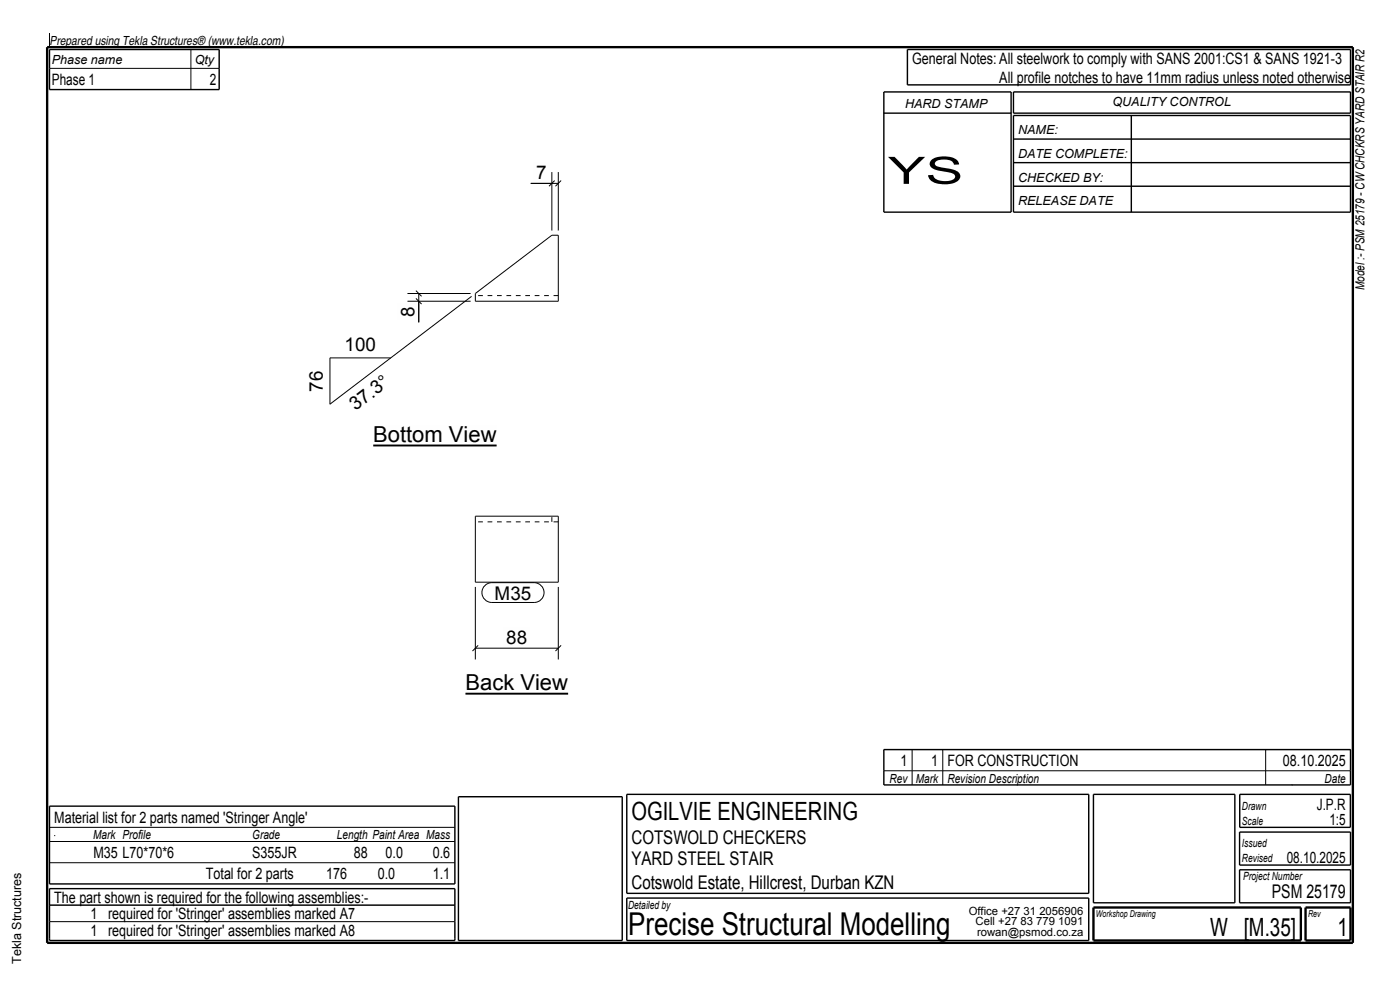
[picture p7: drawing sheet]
<svg xmlns="http://www.w3.org/2000/svg" width="297mm" height="210mm" viewBox="0 0 297 210" stroke-linecap="round" stroke-linejoin="round" font-family="sans-serif">
<defs><g id="words">
<text font-size="8" x="188.4" y="39">YS</text>
<text font-size="6.7" x="133.3" y="198.3">Precise Structural Modelling</text>
<g font-size="5.3">
<text x="134" y="174">OGILVIE ENGINEERING</text>
<text x="256.8" y="198.5">W [M.35]</text>
<text x="283.8" y="198.5">1</text>
</g>
<g font-size="4.7">
<text x="79.2" y="93.7">Bottom View</text>
<text x="98.7" y="146.4">Back View</text>
</g>
<g font-size="4">
<text x="113.7" y="38">7</text>
<text x="87.9" y="67.3" transform="rotate(-90 87.9 67.3)">8</text>
<text x="73.1" y="74.4">100</text>
<text x="68.5" y="83" transform="rotate(-90 68.5 83)">76</text>
<text x="75.4" y="87.2" transform="rotate(-37 75.4 87.2)">37.3°</text>
<text x="104.9" y="127.2">M35</text>
<text x="107.4" y="136.6">88</text>
<text x="134" y="179">COTSWOLD CHECKERS</text>
<text x="134" y="183.5">YARD STEEL STAIR</text>
<text x="134" y="188.5">Cotswold Estate, Hillcrest, Durban KZN</text>
<text x="269.8" y="190.5">PSM 25179</text>
</g>
<g font-size="3.3">
<text x="193.5" y="13.5">General Notes: All steelwork to comply with SANS 2001:CS1 &amp; SANS 1921-3</text>
<text x="212" y="17.5">All profile notches to have 11mm radius unless noted otherwise</text>
<text x="11" y="18">Phase 1</text>
<text x="44.5" y="18">2</text>
<text x="191" y="162.5">1</text>
<text x="197.5" y="162.5">1 FOR CONSTRUCTION</text>
<text x="272.2" y="162.5">08.10.2025</text>
<text x="279.4" y="171.8">J.P.R</text>
<text x="11.5" y="174.5">Material list for 2 parts named 'Stringer Angle'</text>
<text x="282" y="175">1:5</text>
<text x="19.8" y="182">M35 L70*70*6</text>
<text x="53.5" y="182">S355JR</text>
<text x="75" y="182">88</text>
<text x="81.8" y="182">0.0</text>
<text x="91.8" y="182">0.6</text>
<text x="273" y="183">08.10.2025</text>
<text x="11.5" y="191.5">The part shown is required for the following assemblies:-</text>
<text x="43.7" y="186.5">Total for 2 parts</text>
<text x="69.2" y="186.5">176</text>
<text x="80.1" y="186.5">0.0</text>
<text x="91.8" y="186.5">1.1</text>
<text x="19.2" y="195">1 required for 'Stringer' assemblies marked A7</text>
<text x="19.2" y="198.5">1 required for 'Stringer' assemblies marked A8</text>
</g>
<g font-size="2.7">
<text x="10.5" y="9.5">Prepared using Tekla Structures® (www.tekla.com)</text>
<text x="11" y="13.5">Phase name</text>
<text x="41.3" y="13.5">Qty</text>
<text x="192" y="23">HARD STAMP</text>
<text x="236" y="22.5">QUALITY CONTROL</text>
<text x="216" y="28.5">NAME:</text>
<text x="216" y="33.5">DATE COMPLETE:</text>
<text x="216" y="38.5">CHECKED BY:</text>
<text x="216" y="43.5">RELEASE DATE</text>
<text x="289.5" y="61.5" transform="rotate(-90 289.5 61.5)">Model :- PSM 25179 - CW CHCKRS YARD STAIR R2</text>
<text x="188.7" y="166">Rev</text>
<text x="194.3" y="166">Mark</text>
<text x="201" y="166">Revision Description</text>
<text x="281" y="166">Date</text>
<text x="19.8" y="178">Mark Profile</text>
<text x="53.5" y="178">Grade</text>
<text x="71.5" y="178">Length Paint Area Mass</text>
<text x="4.5" y="204.5" transform="rotate(-90 4.5 204.5)">Tekla Structures</text>
</g>
<g font-size="2.4">
<text x="263.5" y="171.8">Drawn</text>
<text x="263.5" y="179.8">Issued</text>
<text x="263.5" y="175">Scale</text>
<text x="263.5" y="182.8">Revised</text>
<text x="263.7" y="186.8">Project Number</text>
<text x="133.3" y="192.8">Detailed by</text>
<text x="205.5" y="194">Office +27 31 2056906</text>
<text x="207" y="196.3">Cell +27 83 779 1091</text>
<text x="207.3" y="198.5">rowan@psmod.co.za</text>
</g>
<g font-size="2">
<text x="232.5" y="194.5">Workshop Drawing</text>
<text x="277.5" y="194.5">Rev</text>
</g>
</g></defs>
<path d="M10 10h277v190h-277z" fill="none" stroke="#000" stroke-width=".5"/>
<path d="M98.7 147.1h21.8" fill="none" stroke="#000" stroke-width=".4"/>
<path d="M98.7 142.9h21.8v3.5h-21.8z" fill-rule="evenodd" fill="#fefefb"/>
<path d="M79.2 94.5h26.2" fill="none" stroke="#000" stroke-width=".4"/>
<path d="M79.2 90.2h26.2v3.5h-26.2z" fill-rule="evenodd" fill="#fefefb"/>
<path d="M118.4 62.7h-17.6M117.1 110.7v-1.2M118.4 110.7h-17.6" fill="none" stroke="#000" stroke-width=".21" stroke-dasharray="1 1 1 1" stroke-linecap="butt"/>
<g fill="none" stroke="#000" stroke-width=".21">
<path d="M10.5 7v3M10.5 14.5h36M40.5 10.5v8.5M112.6 38.9h5.8M117.1 36.5v12.4M117.7 38.3l-1.2 1.2M118.4 36.5v12.4M119 38.3l-1.2 1.2M86.4 63.9h13.4M86.4 62.3h13.4M88.2 63.3l1.2 1.2M88.2 61.7l1.2 1.2"/>
<path d="M88.8 62.3v6.1M100 62.9l-30 22.8v-9.8h12.9M100.8 62.3l16.3-12.4h1.3v14h-17.6zM100.8 109.5h17.6v14h-17.6zM100.8 124.5v15.4M100.8 137.5h17.6M101.4 136.9l-1.2 1.2M118.4 124.5v15.4M119 136.9l-1.2 1.2M187.5 159h99M193.5 159v7.5M200 159v7.5"/>
<path d="M268.5 159v7.5M10.5 175.5h86M10.5 178.5h86M11.5 177.3h.1M187.5 163.5h99M274 166.5h.1M10.5 183h86M10.5 192h86M10.5 195.5h86"/>
</g>
<g fill="none" stroke="#000" stroke-width=".3">
<path d="M10.5 10.5h36v8.5h-36zM187.5 19.5h27v25.5h-27zM192.5 10.5h94v7.5h-94zM215 19.5h71.5v4.5h-71.5zM187.5 24h27M215 24.5h71.5v20.5h-71.5zM215 29.5h71.5M215 34.5h71.5M215 39.5h71.5M240 24.5v20.5M187.5 159h99v7.5h-99zM10.5 171h86v16.5h-86z"/>
<path d="M97.3 169h34.7v30.5h-34.7zM133 168.5h98v21h-98zM232 168.5h30v23h-30zM263 176.5h23.5v7h-23.5zM263 168.5h23.5v7h-23.5zM10.5 188.5h86v11h-86zM133 190.5h98v9h-98zM263 184.5h23.5v7h-23.5z"/>
</g>
<path d="M232 192.5h44v7h-44zM277 192.5h9.5v7h-9.5z" fill="none" stroke="#000" stroke-width=".5"/>
<g fill="#fefefb">
<path d="M106.8 133h5.7v4.2h-5.7z" fill-rule="evenodd"/>
<path d="M104.9 124.2h7.8v3h-7.8z" fill-rule="evenodd"/>
<path d="M104.9 124.2h7.8v3h-7.8z" fill-rule="evenodd"/>
</g>
<path d="M102.9 124.2l.9-.5 .5-.1h9a2.1 2.1 0 0 1 2.1 2.1 2.1 2.1 0 0 1-2.1 2.1h-9a2.1 2.1 0 0 1-1.9-1.3 2.1 2.1 0 0 1 .5-2.3z" fill="none" stroke="#000" stroke-width=".21"/>
<g fill="#fefefb">
<path d="M113.1 34.4h3.4v4.2h-3.4z" fill-rule="evenodd"/>
<path d="M84.3 64.4h4.2v3.5h-4.2z" fill-rule="evenodd"/>
</g>
<use href="#words"/>
</svg>
